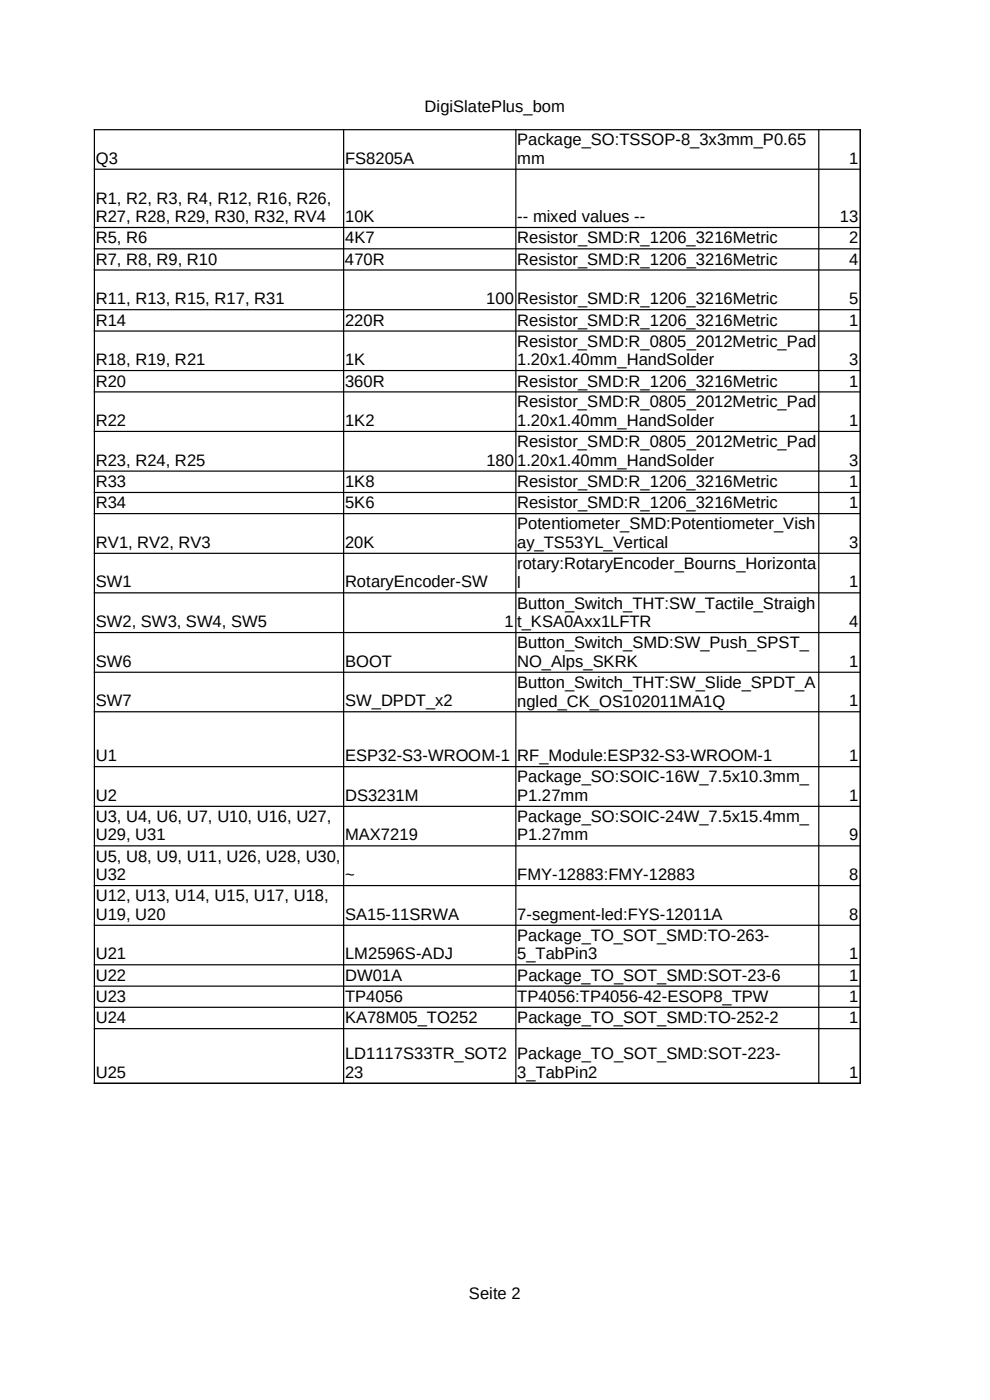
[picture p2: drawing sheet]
<svg xmlns="http://www.w3.org/2000/svg" width="210mm" height="297mm" viewBox="0 0 210 297" stroke-linecap="round" stroke-linejoin="round" font-family="sans-serif">
<defs><g id="words">
<g font-size="3.5">
<text x="90.1" y="23.7">DigiSlatePlus_bom</text>
<text x="20.3" y="34.8">Q3</text>
<text x="73.2" y="34.8">FS8205A</text>
<text x="109.7" y="30.8">Package_SO:TSSOP-8_3x3mm_P0.65</text>
<text x="109.7" y="34.8">mm</text>
<text x="180.1" y="34.8">1</text>
<text x="20.3" y="43.2">R1, R2, R3, R4, R12, R16, R26,</text>
<text x="20.3" y="47.1">R27, R28, R29, R30, R32, RV4</text>
<text x="73.2" y="47.1">10K</text>
<text x="109.7" y="47.1">-- mixed values --</text>
<text x="178.2" y="47.1">13</text>
<text x="20.3" y="51.6">R5, R6</text>
<text x="73.2" y="51.6">4K7</text>
<text x="109.7" y="51.6">Resistor_SMD:R_1206_3216Metric</text>
<text x="180.1" y="51.6">2</text>
<text x="20.3" y="56.1">R7, R8, R9, R10</text>
<text x="73.2" y="56.1">470R</text>
<text x="109.7" y="56.1">Resistor_SMD:R_1206_3216Metric</text>
<text x="180.1" y="56.1">4</text>
<text x="20.3" y="64.6">R11, R13, R15, R17, R31</text>
<text x="103.2" y="64.6">100 Resistor_SMD:R_1206_3216Metric</text>
<text x="180.1" y="64.6">5</text>
<text x="20.3" y="69.1">R14</text>
<text x="73.2" y="69.1">220R</text>
<text x="109.7" y="69.1">Resistor_SMD:R_1206_3216Metric</text>
<text x="180.1" y="69.1">1</text>
<text x="20.3" y="77.5">R18, R19, R21</text>
<text x="73.2" y="77.5">1K</text>
<text x="109.7" y="73.5">Resistor_SMD:R_0805_2012Metric_Pad</text>
<text x="109.7" y="77.5">1.20x1.40mm_HandSolder</text>
<text x="180.1" y="77.5">3</text>
<text x="20.3" y="82">R20</text>
<text x="73.2" y="82">360R</text>
<text x="109.7" y="82">Resistor_SMD:R_1206_3216Metric</text>
<text x="180.1" y="82">1</text>
<text x="109.7" y="86.4">Resistor_SMD:R_0805_2012Metric_Pad</text>
<text x="20.3" y="90.4">R22</text>
<text x="73.2" y="90.4">1K2</text>
<text x="109.7" y="90.4">1.20x1.40mm_HandSolder</text>
<text x="109.7" y="94.9">Resistor_SMD:R_0805_2012Metric_Pad</text>
<text x="180.1" y="90.4">1</text>
<text x="20.3" y="98.8">R23, R24, R25</text>
<text x="103.2" y="98.8">180</text>
<text x="109.7" y="98.8">1.20x1.40mm_HandSolder</text>
<text x="180.1" y="98.8">3</text>
<text x="20.3" y="103.3">R33</text>
<text x="20.3" y="107.8">R34</text>
<text x="73.2" y="103.3">1K8</text>
<text x="73.2" y="107.8">5K6</text>
<text x="109.7" y="103.3">Resistor_SMD:R_1206_3216Metric</text>
<text x="109.7" y="107.8">Resistor_SMD:R_1206_3216Metric</text>
<text x="180.1" y="103.3">1</text>
<text x="180.1" y="107.8">1</text>
<text x="109.7" y="112.3">Potentiometer_SMD:Potentiometer_Vish</text>
<text x="20.3" y="116.2">RV1, RV2, RV3</text>
<text x="73.2" y="116.2">20K</text>
<text x="109.7" y="116.2">ay_TS53YL_Vertical</text>
<text x="180.1" y="116.2">3</text>
<text x="20.3" y="124.6">SW1</text>
<text x="73.2" y="124.6">RotaryEncoder-SW</text>
<text x="109.7" y="120.7">rotary:RotaryEncoder_Bourns_Horizonta</text>
<text x="109.7" y="124.7">l</text>
<text x="180.1" y="124.6">1</text>
<text x="109.7" y="129.1">Button_Switch_THT:SW_Tactile_Straigh</text>
<text x="20.3" y="133.1">SW2, SW3, SW4, SW5</text>
<text x="107" y="133.1">1</text>
<text x="109.7" y="133.1">t_KSA0Axx1LFTR</text>
<text x="109.7" y="137.5">Button_Switch_SMD:SW_Push_SPST_</text>
<text x="180.1" y="133.1">4</text>
<text x="20.3" y="141.5">SW6</text>
<text x="73.2" y="141.5">BOOT</text>
<text x="109.7" y="141.5">NO_Alps_SKRK</text>
<text x="180.1" y="141.5">1</text>
<text x="20.3" y="149.9">SW7</text>
<text x="73.2" y="149.9">SW_DPDT_x2</text>
<text x="109.7" y="146">Button_Switch_THT:SW_Slide_SPDT_A</text>
<text x="109.7" y="149.9">ngled_CK_OS102011MA1Q</text>
<text x="180.1" y="149.9">1</text>
<text x="20.3" y="161.5">U1</text>
<text x="73.2" y="161.5">ESP32-S3-WROOM-1 RF_Module:ESP32-S3-WROOM-1</text>
<text x="180.1" y="161.5">1</text>
<text x="109.7" y="166">Package_SO:SOIC-16W_7.5x10.3mm_</text>
<text x="20.3" y="169.9">U2</text>
<text x="73.2" y="169.9">DS3231M</text>
<text x="109.7" y="169.9">P1.27mm</text>
<text x="180.1" y="169.9">1</text>
<text x="20.3" y="174.4">U3, U4, U6, U7, U10, U16, U27,</text>
<text x="20.3" y="178.3">U29, U31</text>
<text x="73.2" y="178.3">MAX7219</text>
<text x="109.7" y="174.4">Package_SO:SOIC-24W_7.5x15.4mm_</text>
<text x="109.7" y="178.3">P1.27mm</text>
<text x="180.1" y="178.3">9</text>
<text x="20.3" y="182.8">U5, U8, U9, U11, U26, U28, U30,</text>
<text x="20.3" y="186.7">U32</text>
<text x="20.3" y="191.2">U12, U13, U14, U15, U17, U18,</text>
<text x="73.2" y="186.7">~</text>
<text x="109.7" y="186.7">FMY-12883:FMY-12883</text>
<text x="180.1" y="186.7">8</text>
<text x="20.3" y="195.2">U19, U20</text>
<text x="73.2" y="195.2">SA15-11SRWA</text>
<text x="109.7" y="195.2">7-segment-led:FYS-12011A</text>
<text x="180.1" y="195.2">8</text>
<text x="20.3" y="203.5">U21</text>
<text x="73.2" y="203.5">LM2596S-ADJ</text>
<text x="109.7" y="199.6">Package_TO_SOT_SMD:TO-263-</text>
<text x="109.7" y="203.5">5_TabPin3</text>
<text x="180.1" y="203.5">1</text>
<text x="20.3" y="208.1">U22</text>
<text x="73.2" y="208.1">DW01A</text>
<text x="109.7" y="208.1">Package_TO_SOT_SMD:SOT-23-6</text>
<text x="180.1" y="208.1">1</text>
<text x="20.3" y="212.6">U23</text>
<text x="73.2" y="212.6">TP4056</text>
<text x="109.7" y="212.6">TP4056:TP4056-42-ESOP8_TPW</text>
<text x="180.1" y="212.6">1</text>
<text x="20.3" y="217.1">U24</text>
<text x="73.2" y="217.1">KA78M05_TO252</text>
<text x="109.7" y="217.1">Package_TO_SOT_SMD:TO-252-2</text>
<text x="180.1" y="217.1">1</text>
<text x="73.2" y="224.7">LD1117S33TR_SOT2</text>
<text x="109.7" y="224.7">Package_TO_SOT_SMD:SOT-223-</text>
<text x="20.3" y="228.7">U25</text>
<text x="73.2" y="228.7">23</text>
<text x="109.7" y="228.7">3_TabPin2</text>
<text x="180.1" y="228.7">1</text>
<text x="99.5" y="275.7">Seite 2</text>
</g>
</g></defs>
<g fill="none" stroke="#000" stroke-width=".25">
<path d="M19.9 27.5h162.7M19.9 35.9h162.7M20 27.4v202.6M72.9 27.4v202.6M109.4 27.4v202.6M173.7 27.4v202.6M182.5 27.4v202.6M19.9 48.3h162.7M19.9 52.8h162.7M19.9 57.3h162.7M19.9 65.7h162.7M19.9 70.2h162.7"/>
<path d="M19.9 78.6h162.7M19.9 83.1h162.7M19.9 91.5h162.7M19.9 99.9h162.7M19.9 104.5h162.7M19.9 109h162.7M19.9 117.4h162.7M19.9 125.8h162.7M19.9 134.2h162.7M19.9 142.6h162.7M19.9 151h162.7M19.9 162.6h162.7"/>
<path d="M19.9 171.1h162.7M19.9 179.5h162.7M19.9 187.9h162.7M19.9 196.3h162.7M19.9 204.7h162.7M19.9 209.2h162.7M19.9 213.7h162.7M19.9 218.2h162.7M19.9 229.8h162.7"/>
</g>
<use href="#words"/>
</svg>
